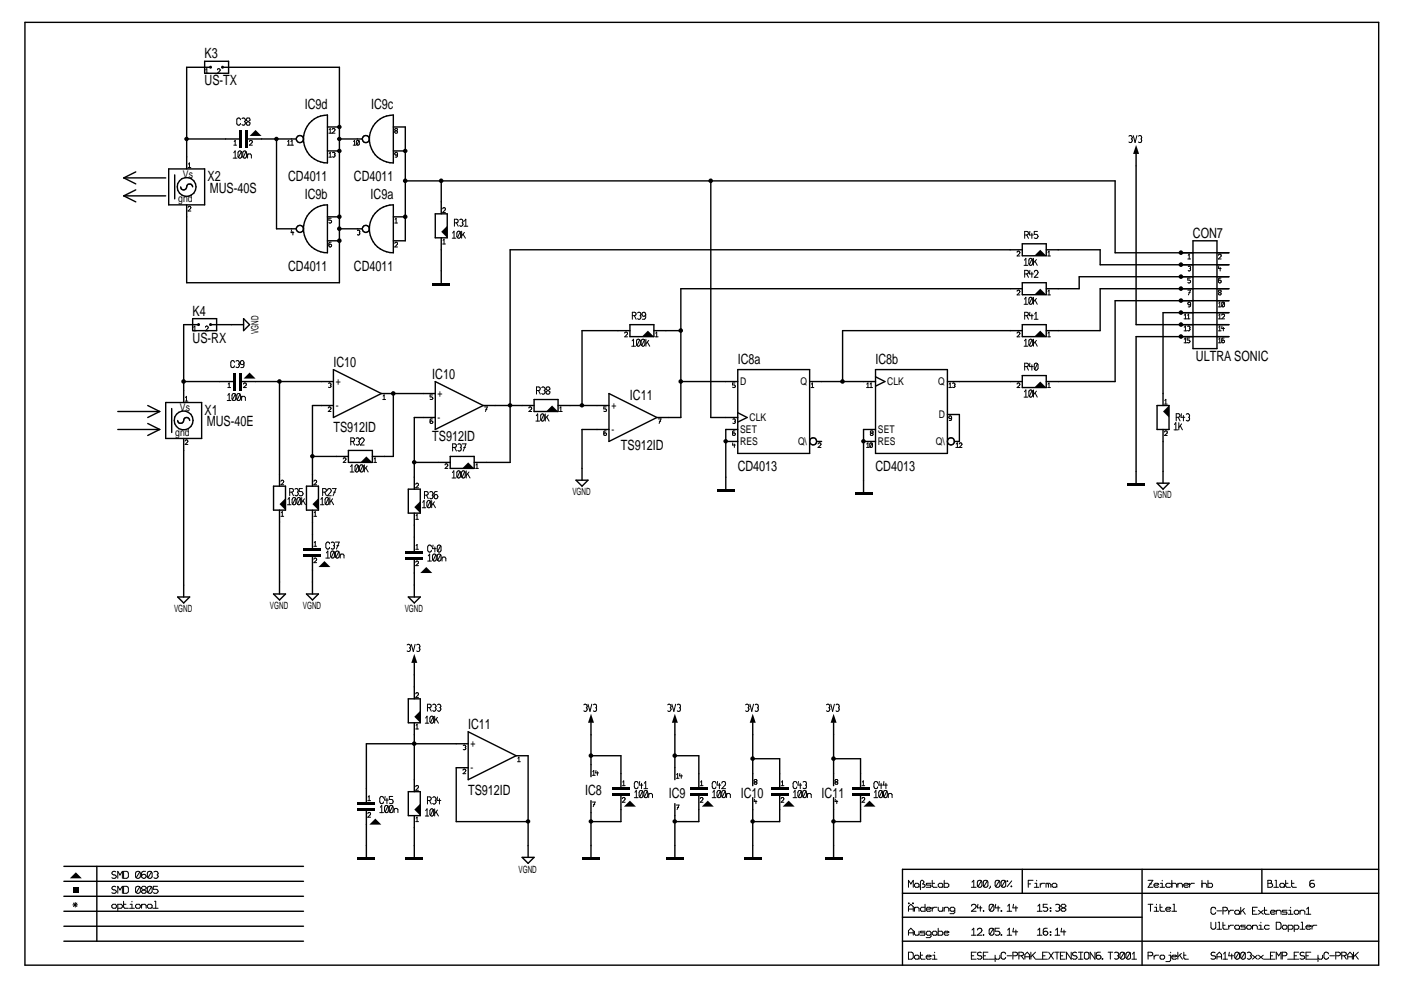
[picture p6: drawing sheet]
<svg xmlns="http://www.w3.org/2000/svg" width="297mm" height="210mm" viewBox="0 0 297 210" stroke-linecap="round" stroke-linejoin="round" font-family="sans-serif">
<defs><g id="words">
<g font-size="3">
<text x="43.4" y="12.4">K3</text>
<text x="43.4" y="18.1">US-TX</text>
<text x="64.6" y="23.1">IC9d</text>
<text x="78.7" y="23.1">IC9c</text>
<text x="44" y="38.4">X2</text>
<text x="44.5" y="40.9">MUS-40S</text>
<text x="61.1" y="38.4">CD4011</text>
<text x="75.1" y="38.4">CD4011</text>
<text x="64.6" y="42.2">IC9b</text>
<text x="78.6" y="42.2">IC9a</text>
<text x="252.9" y="50.4">CON7</text>
<text x="61.1" y="57.4">CD4011</text>
<text x="75.1" y="57.4">CD4011</text>
<text x="40.8" y="66.9">K4</text>
<text x="40.8" y="72.6">US-RX</text>
<text x="70.7" y="77.7">IC10</text>
<text x="156.4" y="77.1">IC8a</text>
<text x="185.6" y="77.1">IC8b</text>
<text x="253.6" y="76.5">ULTRA SONIC</text>
<text x="91.6" y="80.3">IC10</text>
<text x="43.4" y="87.9">X1</text>
<text x="133.6" y="84.7">IC11</text>
<text x="43.9" y="90.4">MUS-40E</text>
<text x="70.7" y="91.7">TS912ID</text>
<text x="91.6" y="93.6">TS912ID</text>
<text x="131.7" y="95.5">TS912ID</text>
<text x="156.4" y="99.9">CD4013</text>
<text x="185.6" y="99.9">CD4013</text>
<text x="99.3" y="154.5">IC11</text>
<text x="99.3" y="168.5">TS912ID</text>
<text x="124" y="168.5">IC8</text>
<text x="141.8" y="169.1">IC9</text>
<text x="157.1" y="169.1">IC10</text>
<text x="174.2" y="169.1">IC11</text>
</g>
<g font-size="2.2">
<text x="38.8" y="37.6">Vs</text>
<text x="37.8" y="42.9">gnd</text>
<text x="71.2" y="81.6">+</text>
<text x="156.9" y="81.6">D</text>
<text x="169.7" y="81.6">Q</text>
<text x="188.1" y="81.6">CLK</text>
<text x="198.9" y="81.6">Q</text>
<text x="38.1" y="87.1">Vs</text>
<text x="71.2" y="86.7">-</text>
<text x="92.8" y="89.2">-</text>
<text x="92.8" y="84.2">+</text>
<text x="129.6" y="86.7">+</text>
<text x="158.9" y="89.2">CLK</text>
<text x="199" y="88.6">D</text>
<text x="37.2" y="92.4">gnd</text>
<text x="129.6" y="91.8">-</text>
<text x="156.9" y="91.8">SET</text>
<text x="156.9" y="94.3">RES</text>
<text x="169.2" y="94.3">Q\</text>
<text x="186.1" y="91.8">SET</text>
<text x="186.1" y="94.3">RES</text>
<text x="198.4" y="94.3">Q\</text>
<text x="99.8" y="158.4">+</text>
<text x="99.8" y="163.5">-</text>
</g>
<g font-size="2.1">
<text x="54.8" y="70.9" transform="rotate(-90 54.8 70.9)">VGND</text>
<text x="121.4" y="105">VGND</text>
<text x="244.6" y="105.7">VGND</text>
<text x="36.9" y="129.8">VGND</text>
<text x="57.2" y="129.1">VGND</text>
<text x="64.2" y="129.1">VGND</text>
<text x="85.8" y="129.8">VGND</text>
<text x="109.9" y="185">VGND</text>
</g>
</g></defs>
<g fill="#000">
<path d="M52.9 28.8l1.3-1.2 1.3 1.2zM240.9 30.7l.6 1.9h-1.3zM93.6 49.1l1.2-1.2v2.5zM219.3 54.2l1.3-1.2 1.2 1.2zM136.1 71.4l1.3-1.3 1.2 1.3zM219.3 62.5l1.3-1.3 1.2 1.3zM219.3 71.4l1.3-1.3 1.2 1.3zM51.6 80.3l1.3-1.3 1.3 1.3zM76.4 98l1.3-1.2 1.2 1.2zM98 99.3l1.3-1.3 1.2 1.3zM115.8 87.2l1.2-1.2 1.3 1.2zM219.3 82.2l1.3-1.3 1.2 1.3z"/>
<path d="M246.6 87.2l1.3-1.2v2.5zM59.3 106.9l1.2-1.3v2.6zM66.2 106.9l1.3-1.3v2.6zM87.8 107.5l1.3-1.2v2.5zM67.5 120.2l1.3-1.2 1.3 1.2zM89.1 121.5l1.3-1.3 1.2 1.3zM87.8 138.6l.7 1.9h-1.3zM87.8 152l1.3-1.3v2.5zM125.3 151.3l.6 1.9h-1.2zM143.1 151.3l.6 1.9h-1.3zM159.6 151.3l.6 1.9h-1.2zM176.7 151.3l.7 1.9h-1.3z"/>
<path d="M78.3 174.8l1.3-1.2 1.3 1.2zM87.8 171.7l1.3-1.3v2.5zM132.3 171l1.3-1.2 1.2 1.2zM148.8 171l1.3-1.2 1.2 1.2zM165.9 171l1.3-1.2 1.3 1.2zM183.1 171l1.3-1.2 1.2 1.2zM14.8 186.2l1.3-1.2 1.3 1.2z"/>
<path d="M50.7 27.6h.6v3.8h-.6z" fill-rule="evenodd"/>
<path d="M51.9 27.6h.7v3.8h-.7z" fill-rule="evenodd"/>
<path d="M91.6 59.9h3.9v.7h-3.9z" fill-rule="evenodd"/>
<path d="M49.4 79h.6v3.8h-.6z" fill-rule="evenodd"/>
<path d="M50.7 79h.6v3.8h-.6z" fill-rule="evenodd"/>
<path d="M64.3 117.4h3.9v.6h-3.9z" fill-rule="evenodd"/>
<path d="M64.3 116.1h3.9v.7h-3.9z" fill-rule="evenodd"/>
<path d="M85.9 118h3.8v.7h-3.8z" fill-rule="evenodd"/>
<path d="M85.9 116.8h3.8v.6h-3.8z" fill-rule="evenodd"/>
<path d="M152 103.7h3.8v.7h-3.8z" fill-rule="evenodd"/>
<path d="M181.2 104.4h3.8v.6h-3.8z" fill-rule="evenodd"/>
<path d="M239 102.4h3.8v.7h-3.8z" fill-rule="evenodd"/>
<path d="M75.8 171.3h3.8v.7h-3.8z" fill-rule="evenodd"/>
<path d="M75.8 170.1h3.8v.6h-3.8z" fill-rule="evenodd"/>
<path d="M129.7 168.1h3.9v.7h-3.9z" fill-rule="evenodd"/>
<path d="M129.7 166.9h3.9v.6h-3.9z" fill-rule="evenodd"/>
<path d="M146.3 168.1h3.8v.7h-3.8z" fill-rule="evenodd"/>
<path d="M146.3 166.9h3.8v.6h-3.8z" fill-rule="evenodd"/>
<path d="M163.4 168.1h3.8v.7h-3.8z" fill-rule="evenodd"/>
<path d="M163.4 166.9h3.8v.6h-3.8z" fill-rule="evenodd"/>
<path d="M180.5 168.1h3.9v.7h-3.9z" fill-rule="evenodd"/>
<path d="M180.5 166.9h3.9v.6h-3.9z" fill-rule="evenodd"/>
<path d="M15.4 188.1h1.3v1.3h-1.3z" fill-rule="evenodd"/>
<path d="M75.8 181.8h3.8v.6h-3.8z" fill-rule="evenodd"/>
<path d="M85.9 181.8h3.8v.6h-3.8z" fill-rule="evenodd"/>
<path d="M123.4 181.8h3.8v.6h-3.8z" fill-rule="evenodd"/>
<path d="M141.2 181.8h3.8v.6h-3.8z" fill-rule="evenodd"/>
<path d="M157.7 181.8h3.8v.6h-3.8z" fill-rule="evenodd"/>
<path d="M174.8 181.8h3.8v.6h-3.8z" fill-rule="evenodd"/>
<circle cx="44.6" cy="14.3" r=".32"/>
<circle cx="47.2" cy="14.3" r=".32"/>
<circle cx="39.6" cy="29.5" r=".48"/>
<circle cx="58.6" cy="29.5" r=".48"/>
<circle cx="72" cy="26.9" r=".48"/>
<circle cx="72" cy="32" r=".48"/>
<circle cx="72" cy="29.5" r=".48"/>
<circle cx="85.9" cy="38.3" r=".49"/>
<circle cx="85.9" cy="32" r=".48"/>
<circle cx="93.5" cy="38.3" r=".49"/>
<circle cx="150.7" cy="38.3" r=".49"/>
<circle cx="71.9" cy="46" r=".49"/>
<circle cx="71.9" cy="48.5" r=".49"/>
<circle cx="71.9" cy="51" r=".49"/>
<circle cx="85.9" cy="46" r=".49"/>
<circle cx="250.4" cy="56.1" r=".49"/>
<circle cx="250.4" cy="53.6" r=".49"/>
<circle cx="250.4" cy="58.7" r=".49"/>
<circle cx="42.1" cy="68.8" r=".32"/>
<circle cx="44.6" cy="68.8" r=".32"/>
<circle cx="144.3" cy="70.1" r=".49"/>
<circle cx="250.4" cy="66.3" r=".49"/>
<circle cx="250.4" cy="61.2" r=".49"/>
<circle cx="250.4" cy="63.7" r=".49"/>
<circle cx="250.4" cy="71.4" r=".49"/>
<circle cx="250.4" cy="68.8" r=".49"/>
<circle cx="38.9" cy="80.9" r=".49"/>
<circle cx="59.2" cy="80.9" r=".49"/>
<circle cx="66.2" cy="96.7" r=".48"/>
<circle cx="83.4" cy="83.4" r=".49"/>
<circle cx="87.8" cy="98" r=".48"/>
<circle cx="108.1" cy="85.9" r=".48"/>
<circle cx="123.4" cy="85.9" r=".48"/>
<circle cx="144.3" cy="80.9" r=".49"/>
<circle cx="153.9" cy="93.6" r=".48"/>
<circle cx="178.6" cy="80.9" r=".49"/>
<circle cx="183.1" cy="93.6" r=".48"/>
<circle cx="87.8" cy="157.7" r=".49"/>
<circle cx="112" cy="174.2" r=".48"/>
<circle cx="125.3" cy="160.2" r=".49"/>
<circle cx="125.3" cy="174.2" r=".48"/>
<circle cx="143.1" cy="160.2" r=".49"/>
<circle cx="143.1" cy="174.2" r=".48"/>
<circle cx="159.6" cy="160.8" r=".49"/>
<circle cx="159.6" cy="174.2" r=".48"/>
<circle cx="176.7" cy="160.8" r=".49"/>
<circle cx="176.7" cy="174.2" r=".48"/>
</g>
<g fill="none" stroke="#000" stroke-width=".21">
<path d="M43.6 15.5h.6M43.6 14.8l.3-.2v.9M46.1 14.8v-.2a.32 .32 0 0 1 .4 0 .32 .32 0 0 1 .2 .3l-.6 .6h.6M39.9 35.5h.6M40 34.8l.2-.3v1M49.4 33.5h.8M49.6 30.8h.6M49.6 32.4l.3-.4v1.5M49.7 30l.2-.2v1M51 25.4l-.3-.4-.4 .1-.1 .3 .1 1 .4 .1 .3-.3M51.2 32.1v1.3l-.2 .1-.5-.1M51.2 32.1l-.2-.1-.5 .1v1.3"/>
<path d="M51.2 32.1l-.7 1.3M51.3 25.1l.2-.1 .4 .1 .1 .3-.1 .4M51.8 25.8h.1M51.9 25.8l.1 .2-.1 .4-.2 .1-.4-.1M52.2 32.1l.1 1-.3 .4-.4-.1M52.2 32.1l-.2-.1-.4 .1v1.3M52.2 32.1l-.6 1.3M52.4 25l-.2 .5 .8 .5-.2 .5h-.4l-.2-.2v-.3l.8-.5-.2-.5zM52.5 32.6v.9M52.5 32.9l.2-.3h.4l.2 .3v.6M52.9 30a.32 .32 0 0 1 .3-.2 .32 .32 0 0 1 .3 .3l-.6 .7h.6M60.9 30.8h.6"/>
<path d="M61 30l.2-.2v1M61.6 30.8h.6M61.7 30l.2-.2v1M69.7 33.3h.6M69.7 28.2h.6M69.8 27.5l.2-.2v.9M69.8 32.6l.2-.3v1M70.4 27.5l.1-.2h.4v.4l-.5 .5h.6M70.5 32.4a.32 .32 0 0 1 .3-.1 .32 .32 0 0 1 .2 .3l-.1 .2M70.9 32.8h.1M70.9 32.8l.1 .3a.33 .33 0 0 1-.5 .1M74.9 30.8h.6"/>
<path d="M75 30l.2-.2v1M76.1 29.8l.1 .7a.33 .33 0 0 1-.6 .2M76.1 29.8a.33 .33 0 0 0-.5 .2v.7M76.1 29.8l-.5 .9M83.7 27.4v.2l.6 .3-.1 .3h-.3l-.2-.3 .6-.3v-.2l-.1-.1zM84.3 32.6l-.4 .3-.2-.3 .1-.2 .3-.1 .2 .3-.1 .6-.4 .1M239.3 28.9l.3-.2 .3 .2 .2 .2-.2 .4M239.9 29.5h.1M239.9 29.5l.2 .2-.2 .4-.1 .1-.5-.1M240.3 28.7l.4 1.5 .3-1.5M241.4 28.9l.4-.2a.48 .48 0 0 1 .2 .8M241.9 29.5h.1"/>
<path d="M242 29.5a.48 .48 0 0 1 0 .5 .48 .48 0 0 1-.4 .2l-.2-.1M39.9 44l.2-.3 .3 .1v.4l-.5 .5h.6M61.8 48.8l-.1 .5h.6M62.1 49.1v.7M70.2 46.3h-.5v.4h.4l.2 .2-.2 .4-.4-.1M70.2 51.4h-.3l-.2 .2 .1 .7h.4l.1-.3-.2-.2-.4 .2M75.8 48.9h.4v.4M76.2 49.3h.1M76.2 49.3v.4h-.4M83.7 51.6l.2-.2h.3v.5l-.5 .5h.6M83.7 47.3h.6M83.8 46.5l.2-.2v1"/>
<path d="M93.8 44.3l.3-.3 .3 .1v.4l-.6 .5h.6M93.8 51.7h.6M93.9 51l.2-.3v1M95.9 50.5h.7M96 49.4l.3-.4v1.5M96.3 47.2l.8-.1v-.5l-.8-.1v1.5M96.8 47.2l.4 .8M97.4 46.6l.3-.1 .3 .1 .2 .3-.2 .3M97.6 49.1l-.4-.1-.3 .4 .1 1M97.6 49.1v1.3l-.2 .1-.4-.1M97.6 49.1l-.6 1.3M97.9 49v1.5"/>
<path d="M98 47.2h.1M98 47.2l.2 .3a.42 .42 0 0 1-.3 .4 .42 .42 0 0 1-.5-.1M98.2 49.7l.5 .8M98.4 48h.8M98.5 46.9l.3-.4v1.5M98.5 49.3l-.6 .7M215.6 53.5l.3-.2h.3v.5l-.6 .5h.6M217.1 56.3h.8M217.2 55.2l.3-.4v1.5M217.3 49.8l.7-.1v-.5l-.7-.1v1.4M217.3 58.1l.7-.1v-.6l-.7-.1v1.5M217.7 49.8l.4 .7"/>
<path d="M217.7 58.1l.4 .7M218.4 49.1l-.1 .7h.8M218.4 57.3l-.1 .8h.8M218.8 49.4v1.1M218.8 57.7v1.1M218.8 54.9l.1 1-.3 .4-.4-.2M218.8 54.9l-.2-.1-.4 .1v1.2M218.8 54.9l-.6 1.2M219.1 54.8v1.5M219.3 57.7l.3-.4 .4 .1 .1 .4-.8 1h.8M219.5 55.4l.4 .9M219.7 55l-.6 .8"/>
<path d="M220 49.1h-.7v.6h.5l.3 .5-.3 .3-.5-.1M222.1 54.3h.6M222.2 53.5l.2-.2v1M251.8 54.9h.6M251.9 56.5h.4v.4M251.9 54.1l.2-.2v1M252.3 56.9h.1M252.3 59h-.5v.4h.4l.2 .2-.2 .4-.4-.1M252.3 56.9v.5h-.4M258.3 54.1l.2-.2 .4 .1v.4l-.6 .5h.6M258.4 56.4l-.1 .5h.6M258.7 56.7v.7"/>
<path d="M258.9 59h-.4l-.2 .2 .1 .7h.5v-.4l-.2-.1-.4 .2M41 70.1h.6M41.1 69.4l.2-.3v1M43.6 69.4v-.2a.32 .32 0 0 1 .4 0 .32 .32 0 0 1 .2 .3l-.6 .6h.6M49.7 76.8l-.3-.3-.4 .1-.1 .2 .1 1 .4 .1 .3-.3M50 76.6l.2-.1 .4 .1 .2 .2-.2 .4M50.5 77.2h.1M50.6 77.2l.2 .2-.2 .4-.1 .1-.5-.1M51.7 77l-.1 .2-.3 .1a.47 .47 0 0 1-.2-.7l.3-.1 .3 .3-.1 1-.5 .1M132.5 70.7l.2-.3 .3 .1v.4l-.5 .5h.6M133.9 73.4h.8M134 72.3l.3-.4v1.5"/>
<path d="M134.1 66.9l.7-.1v-.5l-.7-.1v1.5M134.5 66.9l.4 .8M135.2 66.3l.4-.1a.48 .48 0 0 1 .2 .7M135.6 72.1l.2 .9-.4 .4-.4-.1M135.6 72.1l-.2-.2-.4 .2v1.2M135.6 72.1l-.6 1.2M135.7 66.9h.1M135.8 66.9a.48 .48 0 0 1 0 .5 .48 .48 0 0 1-.4 .3l-.2-.1M136.6 72.1v1.2l-.2 .1-.3-.1M136.6 72.1l-.3-.2-.4 .4 .2 1M136.6 72.1l-.5 1.2M136.9 66.7l-.3 .4h-.2a.45 .45 0 0 1-.3-.5 .45 .45 0 0 1 .3-.4h.2l.3 .4v.7l-.3 .4h-.4"/>
<path d="M136.9 71.9v1.5M137.2 72.5l.5 .9M137.5 72.2l-.6 .7M138.9 71.4h.6M139 70.7l.2-.3v1M215.6 61.8l.3-.3 .3 .1v.4l-.6 .5h.6M215.6 70.7l.3-.3 .3 .1v.4l-.6 .5h.6M217.1 64.5h.8M217.1 73.4h.8M217.2 63.4l.3-.4v1.5M217.2 72.3l.3-.4v1.5M217.3 66.9l.7-.1v-.5l-.7-.1v1.5"/>
<path d="M217.3 77.7l.7-.1v-.5l-.7-.1v1.5M217.7 66.9l.4 .8M217.7 77.7l.4 .8M218.4 66.2l-.1 .7h.8M218.4 77l-.1 .7h.8M218.8 66.6v1.1M218.8 77.3v1.2M218.8 63.2l-.2-.2-.4 .2v1.2M218.8 72.1l-.2-.2-.4 .2v1.2M218.8 63.2l.1 .9-.3 .4-.4-.1M218.8 72.1l.1 .9-.3 .4-.4-.1M218.8 63.2l-.6 1.2"/>
<path d="M218.8 72.1l-.6 1.2M219.1 63v1.5M219.1 71.9v1.5M219.3 67.7h.8M219.4 66.6l.3-.4v1.5M219.5 63.6l.4 .9M219.5 72.5l.4 .9M219.7 63.3l-.6 .7M219.7 72.2l-.6 .7M220 77.1l.1 1-.3 .4-.4-.1M220 77.1l-.2-.1-.4 .1v1.3M220 77.1l-.6 1.3"/>
<path d="M222.1 62.5h.6M222.1 71.4h.6M222.2 61.8l.2-.3v1M222.2 70.7l.2-.3v1M251 70.1h.6M251 67.6h.6M251 72.7h.6M251.1 66.8l.2-.2v1M251.1 69.4l.2-.3v1M251.1 71.9l.2-.2v1M251.7 67.6h.6M251.8 69.2h.4v.4"/>
<path d="M251.8 66.8l.2-.2v1M251.8 61.5h.6l-.4 1M252 62h.3M252.2 69.6h.1M252.2 69.6v.5h-.4M252.2 71.7h-.5v.4h.4l.2 .2-.2 .4-.4-.1M252.4 64.4l-.4 .2-.2-.2 .1-.3h.3l.2 .2-.1 .7-.4 .1M258.3 70.1h.6M258.3 65.1h.6M258.3 67.6h.6M258.3 72.7h.6M258.4 64.3l.2-.2v1"/>
<path d="M258.4 66.8l.2-.2v1M258.4 69.4l.2-.3v1M258.4 71.9l.2-.2v1M258.5 61.5l-.2 .3 .6 .4-.1 .3-.5-.1v-.2l.6-.4-.1-.3zM259 66.8l.1-.1a.32 .32 0 0 1 .3-.1 .32 .32 0 0 1 .2 .3l-.6 .7h.6M259.1 69.1l-.1 .5h.6M259.4 69.4v.7M259.5 64.1l.1 .7a.33 .33 0 0 1-.5 .2M259.5 64.1h-.4v.9M259.5 71.7l-.4 .1v.8a.32 .32 0 0 0 .3 .1 .32 .32 0 0 0 .2-.4 .33 .33 0 0 0-.5-.1l-.1 .1M259.5 64.1l-.4 .9M39.2 93.5l.3-.2h.2l.1 .3-.6 .6h.6"/>
<path d="M39.2 85h.6M39.3 84.3l.2-.3v1M48.2 84.9h.8M48.3 82.2h.6M48.3 83.8l.3-.4v1.5M48.4 81.4l.2-.2v1M49.9 83.6v1.2l-.2 .1-.4-.1M49.9 83.6l-.2-.2-.4 .2v1.2M49.9 83.6l-.6 1.2M50.9 83.6l.1 .9-.3 .4-.4-.1M50.9 83.6l-.2-.2-.4 .2v1.2M50.9 83.6l-.6 1.2"/>
<path d="M51.2 84v.9M51.2 84.3l.2-.3h.4l.2 .3v.6M51.6 81.4a.32 .32 0 0 1 .4-.2 .32 .32 0 0 1 .2 .3l-.6 .7h.6M69.6 86.5v-.1a.32 .32 0 0 1 .4-.1 .32 .32 0 0 1 .2 .3l-.6 .6h.6M69.6 81.3a.32 .32 0 0 1 .4-.1 .32 .32 0 0 1 .2 .3l-.1 .2M70 81.7h.1M70.1 81.7v.4h-.5M72.8 97.3v-.1a.32 .32 0 0 1 .4-.1 .32 .32 0 0 1 .2 .3l-.6 .6h.6M74.3 98.9l.3-.3v1.5M74.4 93.6l.7-.1v-.5l-.7-.2v1.6M74.8 93.6l.4 .8M75.5 93l.4-.2a.51 .51 0 0 1 .2 .8"/>
<path d="M75.9 98.7v1.2l-.2 .2-.4-.2M75.9 98.7l-.2-.1-.4 .1v1.2M75.9 98.7l-.6 1.2M76 93.6h.1M76.1 93.6a.48 .48 0 0 1 0 .5 .48 .48 0 0 1-.4 .3l-.2-.2M76.4 93.2l.3-.4 .4 .2 .1 .3-.8 1.1h.8M77 98.7v1.2l-.3 .2-.3-.2M77 98.7l-.5-.1-.3 .3 .2 1M77 98.7l-.6 1.2M77.3 98.6v1.5M77.6 99.2l.5 .9M77.8 98.8l-.5 .8"/>
<path d="M79.2 98h.6M79.3 97.3l.2-.2v.9M81.1 84.7h.6M81.2 84l.2-.3v1M91.7 88.8l-.5 .1v.8a.32 .32 0 0 0 .4 .1 .32 .32 0 0 0 .2-.3l-.3-.3-.3 .3M91.7 83.7h-.5v.5h.5l.1 .3-.3 .2-.3-.1M94.4 98.6v-.2a.32 .32 0 0 1 .3 0 .32 .32 0 0 1 .3 .2l-.6 .7h.6M96 94.9l.7-.2v-.5l-.7-.1v1.5M96.4 94.9l.4 .7M97.1 94.2l.4-.1a.51 .51 0 0 1 .2 .8M97.5 99.9v1.3l-.2 .1-.4-.1M97.5 99.9l-.2-.1-.4 .1v1.3"/>
<path d="M97.5 99.9l-.6 1.3M97.6 94.9h.1M97.7 94.9a.48 .48 0 0 1 0 .5 .48 .48 0 0 1-.4 .2l-.2-.1M98 94.1h.8l-.6 1.5M98.3 94.9h.4M98.5 99.9v1.3l-.2 .1-.3-.1M98.5 99.9l-.4-.1-.3 .4 .2 1M98.5 99.9l-.5 1.3M98.8 99.8v1.5M100.8 99.3h.6M100.9 98.6l.2-.3v1M102.7 86.3h.6l-.4 .9"/>
<path d="M103 86.8h.2M112.1 86.5l.1-.1a.32 .32 0 0 1 .3-.1 .32 .32 0 0 1 .2 .3l-.6 .6h.6M113.6 89.3h.8M113.7 88.1l.3-.3v1.5M113.7 82.8l.8-.1v-.5l-.8-.2v1.6M114.2 82.8l.4 .8M114.8 82.2l.5-.2a.51 .51 0 0 1 .2 .8M115.3 87.9v1.3l-.2 .1-.4-.1M115.3 87.9l-.2-.1-.4 .1v1.3M115.3 87.9l-.6 1.3M115.4 82.8h.1M115.5 82.8a.48 .48 0 0 1 0 .5 .48 .48 0 0 1-.4 .3l-.3-.2"/>
<path d="M115.6 87.8v1.5M115.9 88.4l.5 .9M116 82l-.2 .5 .8 .6-.2 .5h-.4l-.2-.3v-.2l.8-.6-.2-.5zM116.2 88l-.6 .8M118.6 87.2h.6M118.7 86.5l.2-.2v.9M128.5 91.4h-.4v.8l.3 .1 .2-.3a.31 .31 0 0 0-.3-.2 .31 .31 0 0 0-.3 .2M128.5 86.3h-.5v.4h.4l.2 .3-.2 .2h-.4M139.6 88.8h.6l-.5 1M139.8 89.3h.3M155.4 93.9l-.1 .5h.6M155.4 88.9h.4v.4"/>
<path d="M155.7 94.1v.8M155.7 89.3h.1M155.8 91.4h-.4v.8l.3 .1 .2-.3a.31 .31 0 0 0-.3-.2 .31 .31 0 0 0-.3 .2M155.8 81.2h-.5v.4h.4l.2 .4-.2 .2-.4-.1M155.8 89.3v.4h-.4M172 82.2h.5M172 81.4l.3-.2v1M173.4 94.1a.32 .32 0 0 1 .4-.2 .32 .32 0 0 1 .3 .3l-.7 .7h.7M183.7 82.2h.6M183.7 94.9h.6M183.8 81.4l.2-.2v1M183.8 94.1l.2-.2v1"/>
<path d="M184.4 82.2h.6M184.5 81.4l.2-.2v1M184.7 91.4l-.2 .3 .6 .3-.1 .3h-.3l-.2-.3 .6-.3v-.2zM184.9 94v.8h-.4M184.9 94h-.4v.8M184.9 94l-.4 .8M201.2 82.2h.6M201.2 81.4l.3-.2v1M201.8 88.5l-.4 .3-.2-.3v-.2l.3-.1 .3 .2-.1 .7-.5 .1M201.9 81.3a.32 .32 0 0 1 .4-.1 .32 .32 0 0 1 .2 .3l-.1 .2M202.3 81.7h.1M202.4 81.7v.4h-.5"/>
<path d="M202.6 94.9h.7M202.7 94.1l.3-.2v1M203.4 94.1l.2-.2 .3 .1 .1 .2-.6 .7h.6M215.6 81.4l.3-.2 .3 .1v.4l-.6 .5h.6M217.1 84.2h.8M217.2 83.1l.3-.4v1.5M218.8 82.8l-.2-.1-.4 .1v1.3M218.8 82.8l.1 1-.3 .4-.4-.1M218.8 82.8l-.6 1.3M219.1 82.7v1.5M219.5 83.3l.4 .9M219.7 82.9l-.6 .8"/>
<path d="M222.1 82.2h.6M222.2 81.4l.2-.2v1M246.9 91.6l.2-.2h.3v.5l-.5 .4h.6M246.9 85.7h.6M247 84.9l.2-.2v1M248.9 91.1h.8M249 90l.3-.4v1.5M249.4 88.5l.7-.2v-.5l-.7-.1v1.5M249.8 88.5l.4 .7M249.9 89.6v1.5M250.2 90.3l.5 .8M250.5 87.7l-.1 .8h.8"/>
<path d="M250.5 89.9l-.6 .7M250.9 88.1v1.1M251.5 87.8l.2-.1 .4 .1 .1 .3-.1 .4M252 88.5h.1M252.1 88.5l.1 .2-.1 .4-.2 .1-.4-.1M59.6 102.1l.2-.3 .3 .1v.4l-.5 .5h.6M59.6 109.5h.6M59.6 108.7l.3-.2v1M61 107h.7M61 105.9l.3-.4v1.5M61.4 104.4l.7-.2v-.5l-.7-.1v1.5M61.8 104.4l.4 .7"/>
<path d="M62.5 103.7l.2-.1 .4 .1 .1 .3-.1 .4M62.6 105.6v1.3l-.2 .1-.3-.1M62.6 105.6l-.4-.1-.3 .4 .2 1M62.6 105.6l-.5 1.3M63 104.4h.1M63.1 104.4l.1 .2-.1 .4-.2 .1-.4-.1M63.7 105.6v1.3l-.2 .1-.4-.1M63.7 105.6l-.5-.1-.3 .4 .2 1M63.7 105.6l-.6 1.3M64 105.5v1.5M64.1 103.6h-.6v.6h.5l.3 .5-.3 .4-.5-.1M64.3 106.1l.5 .9"/>
<path d="M64.6 105.7l-.6 .8M66.5 102.1l.3-.3 .3 .1v.4l-.6 .5h.6M66.5 109.5h.6M66.5 118.6l.3-.3 .3 .1v.4l-.6 .5h.6M66.5 115.8h.6M66.6 108.7l.2-.2v1M66.6 115.1l.2-.3v1M67.9 107h.8M68 105.9l.3-.4v1.5M68.4 104.4l.7-.2v-.5l-.7-.1v1.5M68.8 104.4l.4 .7M69.1 118.3h.8"/>
<path d="M69.2 117.2l.3-.4v1.5M69.4 104l.3-.4 .4 .1 .1 .4-.8 1h.8M69.6 105.6v1.3l-.2 .1-.4-.1M69.6 105.6l-.4-.1-.3 .4 .1 1M69.6 105.6l-.6 1.3M69.9 115.3l-.3-.4-.4 .2-.1 .2 .1 1 .4 .1 .3-.4M69.9 105.5v1.5M70.2 106.1l.5 .9M70.2 115.1l.4-.2a.51 .51 0 0 1 .2 .8M70.4 103.6h.8l-.6 1.5M70.5 105.7l-.6 .8M70.7 115.7h.1"/>
<path d="M70.7 104.4h.4M70.8 117v1.2l-.2 .1-.4-.1M70.8 117l-.4-.2-.3 .4 .1 1M70.8 115.7a.45 .45 0 0 1 0 .5 .45 .45 0 0 1-.4 .2l-.2-.1M70.8 117l-.6 1.2M71.1 114.9h.8l-.6 1.5M71.4 115.7h.4M71.8 117l-.2-.2-.4 .2v1.2M71.8 117v1.2l-.2 .1-.4-.1M71.8 117l-.6 1.2M72.1 117.7l.2-.2h.4l.2 .2v.6M72.1 117.5v.8"/>
<path d="M74.2 100.1h.9M88.1 102.7l.2-.3 .3 .1v.5l-.5 .4h.6M88.1 119.2l.2-.2h.3v.5l-.5 .4h.6M88.1 110.1h.6M88.1 116.5h.6M88.2 109.3l.2-.2v1M88.2 115.7l.2-.3v1.1M89.5 107.7h.8M89.6 106.5l.3-.4v1.6M90 105l.7-.1v-.5l-.7-.2v1.5M90.4 105l.4 .7M90.7 119h.8"/>
<path d="M90.8 117.9l.3-.4v1.5M91.1 104.4l.2-.2 .4 .2 .1 .2-.1 .4M91.2 106.3v1.2l-.2 .2-.4-.2M91.2 106.3l-.4-.2-.3 .4 .1 1M91.2 106.3l-.6 1.2M91.5 116l-.3-.4-.4 .1-.1 .3 .1 .9 .4 .2 .3-.4M91.5 106.1v1.6M91.6 105h.1M91.7 105l.1 .2-.1 .4-.2 .1-.4-.1M91.8 106.8l.5 .9M91.8 115.6l-.1 .7h.8M92.1 106.4l-.6 .7"/>
<path d="M92.2 116v1.1M92.4 117.6v1.2l-.2 .2-.4-.2M92.4 117.6l-.4-.1-.3 .4 .1 .9M92.4 117.6l-.6 1.2M92.7 104.2h-.4l-.3 .4 .1 1 .2 .1 .4-.1 .1-.4-.3-.3-.4 .1-.1 .2M93.4 117.6v1.2l-.2 .2-.4-.2M93.4 117.6l-.2-.1-.4 .1v1.2M93.4 115.7l-.2-.1-.4 .1v1.2M93.4 115.7v1.2l-.2 .2-.4-.2M93.4 117.6l-.6 1.2M93.4 115.7l-.6 1.2M93.7 118.1v.9"/>
<path d="M93.7 118.4l.2-.3h.4l.2 .3v.6M95.8 101.3h.8M95.9 100.2l.3-.4v1.5M99.1 100.5l.5 .8M99.4 100.1l-.6 .7M86.3 136.7l.2-.1 .4 .1 .1 .3-.1 .4M86.8 137.4h.1M86.9 137.4l.1 .2-.1 .4-.2 .1-.4-.1M87.2 136.6l.4 1.5 .4-1.5M88.3 136.7l.4-.1a.51 .51 0 0 1 .2 .8M88.8 137.4h.1M88.9 137.4a.48 .48 0 0 1 .1 .5 .48 .48 0 0 1-.5 .2l-.2-.1"/>
<path d="M88.1 147.1l.2-.2h.3v.5l-.5 .5h.6M88.1 154.6h.6M88.2 153.8l.2-.3v1.1M90.2 153.3h.7M90.3 152.2l.2-.4v1.5M90.6 150l.8-.1v-.5l-.8-.1v1.5M91.1 150l.3 .8M91.7 149.4l.2-.1 .4 .1 .2 .3-.2 .3M91.9 152l-.5-.2-.3 .4 .2 1M91.9 152v1.2l-.3 .1-.3-.1M91.9 152l-.6 1.2M92.2 151.8v1.5"/>
<path d="M92.2 150h.1M92.3 150l.2 .3-.2 .4-.1 .1-.5-.1M92.5 152.4l.5 .9M92.7 149.4l.3-.1 .3 .1 .2 .3-.2 .3M92.7 152.1l-.5 .7M93.3 150h.1M93.3 150l.2 .3-.2 .4-.1 .1-.5-.1M98.2 158.1a.32 .32 0 0 1 .4-.1 .32 .32 0 0 1 .2 .3l-.1 .2M98.6 158.5h.1M98.7 158.5v.4h-.5M123.8 149.4l.2-.1 .4 .1 .1 .3-.1 .4M124.3 150.1h.1"/>
<path d="M124.4 150.1l.1 .2-.1 .4-.2 .1-.4-.1M124.7 149.3l.4 1.5 .4-1.5M125.8 149.4l.4-.1a.51 .51 0 0 1 .2 .8M126.3 150.1h.1M126.4 150.1a.48 .48 0 0 1 0 .5 .48 .48 0 0 1-.4 .2l-.2-.1M141.6 149.4l.2-.1 .4 .1 .1 .3-.1 .4M142.1 150.1h.1M142.2 150.1l.1 .2-.1 .4-.3 .1-.3-.1M142.4 149.3l.5 1.5 .4-1.5M143.6 149.4l.4-.1a.51 .51 0 0 1 .2 .8M144.1 150.1h.1M144.2 150.1a.48 .48 0 0 1 0 .5 .48 .48 0 0 1-.4 .2l-.2-.1"/>
<path d="M158.1 149.4l.2-.1 .4 .1 .1 .3-.1 .4M158.6 150.1h.1M158.7 150.1l.1 .2-.1 .4-.2 .1-.4-.1M159 149.3l.4 1.5 .4-1.5M160.1 149.4l.4-.1a.51 .51 0 0 1 .2 .8M160.6 150.1h.1M160.7 150.1a.48 .48 0 0 1 0 .5 .48 .48 0 0 1-.4 .2l-.2-.1M175.2 149.4l.2-.1 .4 .1 .1 .3-.1 .4M175.7 150.1h.1M175.8 150.1l.1 .2-.1 .4-.2 .1-.4-.1M176.1 149.3l.4 1.5 .4-1.5M177.2 149.4l.4-.1a.51 .51 0 0 1 .2 .8"/>
<path d="M177.8 150.1h.1M177.8 150.1a.48 .48 0 0 1 .1 .5 .48 .48 0 0 1-.5 .2l-.2-.1M78 172.5l.2-.2h.3v.5l-.5 .5h.6M78 169.8h.6M78.1 169l.2-.3v1.1M80.5 172.3h.8M80.6 171.2l.3-.4v1.5M81.3 169.2l-.3-.3h-.2l-.3 .3 .1 1.1 .4 .1 .3-.4M81.7 168.9l-.2 .7h.8M82 169.2v1.2M82.3 170.9v1.3l-.3 .1-.3-.1M82.3 170.9l-.5-.1-.3 .4 .2 1"/>
<path d="M82.3 170.9l-.6 1.3M83.3 170.9v1.3l-.2 .1-.5-.1M83.3 170.9l-.2-.1-.5 .1v1.3M83.3 168.9h-.8v.6h.6a.48 .48 0 0 1 .3 .4 .48 .48 0 0 1-.3 .5l-.6-.1M83.3 170.9l-.7 1.3M83.6 171.4v.9M83.6 171.7l.2-.3h.4l.2 .3v.6M88.1 166.8l.2-.3 .3 .1v.4l-.5 .6h.6M88.1 174.2h.6M88.2 173.5l.2-.3v1M90.2 173h.7M90.3 171.9l.2-.4v1.5"/>
<path d="M90.6 169.7l.8-.1v-.5l-.8-.1v1.5M91.1 169.7l.3 .8M91.7 169.1l.2-.1 .4 .1 .2 .2-.2 .4M91.9 171.6l-.5-.1-.3 .4 .2 1M91.9 171.6v1.3l-.3 .1-.3-.1M91.9 171.6l-.6 1.3M92.2 171.5v1.5M92.2 169.7h.1M92.3 169.7l.2 .3-.2 .3-.1 .2-.5-.2M92.5 172.1l.5 .9M92.7 171.7l-.5 .8M92.7 169v.7h.8"/>
<path d="M93.2 169.3v1.2M98.2 163.3v-.1a.32 .32 0 0 1 .4-.1 .32 .32 0 0 1 .2 .3l-.6 .6h.6M109.7 161.5h.6M109.8 160.8l.2-.3v1M125.6 164.4h.6M125.6 170.1h.6l-.4 .9M125.7 163.6l.2-.2v1M125.8 170.6h.3M126.4 163.4l-.1 .5h.6M126.7 163.6v.8M131.9 169.3l.3-.2 .3 .1v.4l-.6 .5h.6M131.9 166.6h.6"/>
<path d="M132 165.8l.2-.2v1M134.5 169.1h.8M134.6 168l.3-.4v1.5M135.3 166.1l-.3-.4h-.2l-.3 .4 .1 1 .4 .1 .3-.4M135.6 165.7l-.1 .8h.8M136 166.1v1.1M136.2 167.7l-.4-.1-.3 .4 .1 1M136.2 167.7v1.3l-.2 .1-.4-.1M136.2 167.7l-.6 1.3M136.5 167.2h.8M136.6 166.1l.3-.4v1.5M137.2 167.7v1.3l-.2 .1-.4-.1"/>
<path d="M137.2 167.7l-.2-.1-.4 .1v1.3M137.2 167.7l-.6 1.3M137.5 168.5l.2-.3h.4l.2 .3v.6M137.5 168.2v.9M143.4 165h.6M143.4 170.7h.6l-.5 1M143.5 164.3l.2-.3v1M143.6 171.2h.3M144.1 164v.5h.6M144.4 164.3v.7M148.5 169.3l.2-.2 .3 .1v.4l-.5 .5h.6M148.5 166.6h.6"/>
<path d="M148.5 165.8l.3-.2v1M151 169.1h.8M151.1 168l.3-.4v1.5M151.8 166.1l-.3-.4-.4 .1-.1 .3 .1 1 .4 .1 .3-.4M152.1 165.7l-.1 .8h.8M152.5 166.1v1.1M152.7 167.7v1.3l-.2 .1-.4-.1M152.7 167.7l-.4-.1-.3 .4 .1 1M152.7 167.7l-.6 1.3M153 166.1l.1-.3 .4-.1a.51 .51 0 0 1 .3 .8l-.8 .7h.8M153.8 167.7v1.3l-.3 .1-.4-.1M153.8 167.7l-.3-.1-.4 .1v1.3"/>
<path d="M153.8 167.7l-.7 1.3M154 168.5l.3-.3h.3l.3 .3v.6M154 168.2v.9M159.9 165.4l.2-.1h.3l.1 .1v.2l-.6 .3 .2 .4h.3l.1-.4-.6-.3zM160 169.4l-.1 .5h.6M160.3 169.7v.7M165.6 169.3l.2-.2 .3 .1v.4l-.5 .5h.6M165.6 166.6h.6M165.7 165.8l.2-.2v1M168.1 169.1h.8M168.3 168l.3-.4v1.5M168.9 166.1l-.2-.4-.4 .1-.2 .3 .2 1 .4 .1 .2-.4"/>
<path d="M169.3 165.7l-.1 .8h.8M169.7 166.1v1.1M169.9 167.7l-.4-.1-.3 .4 .1 1M169.9 167.7v1.3l-.2 .1-.4-.1M169.9 167.7l-.6 1.3M170.3 165.8l.4-.1a.51 .51 0 0 1 .2 .8M170.8 166.5h.1M170.9 167.7v1.3l-.2 .1-.4-.1M170.9 167.7l-.2-.1-.4 .1v1.3M170.9 166.5a.48 .48 0 0 1 0 .5 .48 .48 0 0 1-.4 .2l-.2-.1M170.9 167.7l-.6 1.3M171.2 168.5l.2-.3h.4l.2 .3v.6"/>
<path d="M171.2 168.2v.9M177 165.4v.2l.6 .3-.1 .4h-.3l-.2-.4 .6-.3v-.2l-.1-.1zM177.1 169.4l-.1 .5h.6M177.4 169.7v.7M182.7 169.3l.3-.2 .3 .1v.4l-.6 .5h.6M182.7 166.6h.6M182.8 165.8l.2-.2v1M185.3 169.1h.8M185.4 168l.3-.4v1.5M186.1 166.1l-.3-.4-.4 .1-.1 .3 .1 1 .4 .1 .3-.4M186.4 165.7l-.1 .8h.8M186.8 166.1v1.1"/>
<path d="M187 167.7v1.3l-.2 .1-.4-.1M187 167.7l-.4-.1-.3 .4 .1 1M187 167.7l-.6 1.3M187.4 165.7l-.1 .8h.8M187.8 166.1v1.1M188 167.7v1.3l-.2 .1-.4-.1M188 167.7l-.2-.1-.4 .1v1.3M188 167.7l-.6 1.3M188.3 168.2v.9M188.3 168.5l.2-.3h.4l.2 .3v.6M15.4 191.9h1M15.6 191.5l.7 .7"/>
<path d="M16 191.3v1M16.3 191.5l-.7 .7M24 191.7h.5l.2 .3v.3l-.2 .3h-.5l-.3-.3v-.3zM24.6 188a.51 .51 0 0 0-.9 .3l.1 .3 .8 .2 .1 .3-.4 .3-.6-.1M24.6 184.9a.51 .51 0 0 0-.9 .2l.1 .3 .8 .2 .1 .3-.4 .3-.6-.1M25 192.6h.7l.2-.3v-.3l-.2-.3h-.7v1.4M25.4 185.5l-.4-.8v1.5M25.4 188.7l-.4-.8v1.5M25.4 185.5l.5-.8v1.5M25.4 188.7l.5-.8v1.5M25.4 185.4v.1M25.4 188.6v.1"/>
<path d="M26.2 191.7h.5M26.2 191.1v1.2l.3 .3h.7M26.2 184.7l.9 .2 .1 .2-.1 1-.9 .1zM26.2 187.9l.9 .1 .1 .3-.1 1-.9 .1zM27.5 192.6h1M27.6 191.7h.4v.9M28 191.1v.1M29 191.7h.5l.3 .3v.3l-.3 .3h-.5l-.3-.3v-.3zM29.6 184.9a.54 .54 0 0 0-.9 .2l.2 1M29.6 188a.54 .54 0 0 0-.9 .3l.2 1M29.6 184.9l.2 1a.55 .55 0 0 1-.9 .2M29.6 188l.2 1.1a.55 .55 0 0 1-.9 .2"/>
<path d="M29.6 188l-.7 1.3M29.6 184.9l-.7 1.2M30 192l.3-.3h.4l.3 .3v.6M30 191.7v.9M30.3 187.9h.4l.3 .3v.2l-1 .5 .3 .5h.4l.3-.5-1-.5v-.2zM30.9 184.7l-.8 .2-.1 1a.5 .5 0 0 0 .6 .3 .5 .5 0 0 0 .4-.4 .5 .5 0 0 0-.5-.4 .5 .5 0 0 0-.5 .4M32.1 184.9a.54 .54 0 0 0-.9 .2l.2 1M32.1 188a.54 .54 0 0 0-.9 .3l.2 1M32.1 184.9l.2 1a.55 .55 0 0 1-.9 .2M32.1 188l.2 1.1a.55 .55 0 0 1-.9 .2M32.1 188l-.7 1.3M32.1 184.9l-.7 1.2"/>
<path d="M32.3 192.3l-.3 .3h-.5l-.3-.3v-.3l.3-.3h.5l.3 .3v.6M32.5 192.6h1M32.6 184.9a.5 .5 0 0 1 .7-.1 .5 .5 0 0 1 .1 .7M32.8 191.1h.2v1.5M33.3 185.5h.1M33.4 187.9h-.9v.7l.9 .1 .1 .4a.65 .65 0 0 1-1 .2M33.4 185.5l.1 .4a.55 .55 0 0 1-.9 .2M192.6 191.5l.1 .1zM192.6 193.2v-1l.5-.5 .5 .5v1M192.6 198.3v-1l.5-.5 .5 .5v1M192.6 197.8h1M192.6 192.7h1"/>
<path d="M193.1 187.4l-.5-.8v1.5M193.1 187.4l.5-.8v1.5M193.1 187.3v.1M193.5 191.5l.1 .1zM193.9 192.6l.2-.2h.5l.3 .2v.6M193.9 197.4v.6l.2 .3h.5l.3-.3M193.9 192.4v.8M194.9 187.9l-.3 .2h-.5l-.2-.2v-.4l.2-.2h.5l.3 .2v.6M194.9 197.4v.9M195.5 188.1h.4l.2-.4-.5-.3 .3-.2v-.3l-.3-.3h-.2l-.2 .3v1.7M196.1 191.7v1.5h-.7l-.2-.2v-.4l.2-.2h.7M196.1 197.4h-.9v.4h.8l.1 .2-.1 .3h-.8"/>
<path d="M196.4 192.7l1-.1-.3-.2h-.5l-.2 .2v.4l.2 .2 .8-.1M197.4 187.3h-.9l-.1 .1 .1 .3h.8l.1 .2-.1 .2h-.9M197.4 198l-.3 .3h-.5l-.2-.3v-.3l.2-.3h.5l.3 .3v.8l-.3 .3h-.7M197.7 187.3h.5M197.7 186.6v1.3l.2 .2h.8M197.7 192.4v.8M198.7 192.4h-.7l-.3 .3M198.7 198l-.3 .3h-.5l-.2-.3v-.3l.2-.3h.5l.3 .3v.6M198.9 196.8v1.5h.8l.2-.3v-.3l-.2-.3h-.8M198.9 192.4v.6l.3 .2h.5l.2-.2M199.9 187.9l-.2 .2h-.5l-.3-.2v-.4l.3-.2h.5l.2 .2v.6M199.9 192.4v.8"/>
<path d="M200.2 192.6l.2-.2h.5l.3 .2v.6M200.2 186.6v1.5h.7l.3-.2v-.4l-.3-.2h-.7M200.2 197.8l1-.1-.3-.3h-.5l-.2 .3v.3l.2 .3 .8-.1M200.2 192.4v.8M202.4 193l-.2 .2h-.5l-.3-.2v-.4l.3-.2h.5l.2 .2v.9l-.2 .2h-.8M205.9 192.1a.5 .5 0 0 1 .7-.4 .5 .5 0 0 1 .2 .8l-.9 .7h1.1M205.9 188.1h1.1M205.9 198.3h1.1M206.1 187l.4-.4v1.5M206.1 197.2l.4-.4v1.5M207.2 197.2a.49 .49 0 0 1 .6-.4 .49 .49 0 0 1 .4 .5l-1 1h1M207.3 191.7l-.1 .8h1"/>
<path d="M207.9 192.1v1.1M208.1 186.8l.1 1a.51 .51 0 0 1-.9 .2M208.1 186.8a.51 .51 0 0 0-.9 .2l.1 1M208.1 186.8l-.8 1.2M208.5 198.2l.1 .1zM208.5 193.1l.1 .1zM209.3 186.8l.2 1a.55 .55 0 0 1-.9 .2M209.3 186.8a.5 .5 0 0 0-.8 .2l.1 1M209.3 186.8l-.7 1.2M210 187.9v.2l-.3 .3M210.6 191.9a.54 .54 0 0 0-.9 .2l.1 1M210.6 196.9l.1 1a.54 .54 0 0 1-.9 .3"/>
<path d="M210.6 196.9a.54 .54 0 0 0-.9 .3l.1 1M210.6 191.9l.1 .9a.54 .54 0 0 1-.9 .3M210.6 196.9l-.8 1.3M210.6 191.9l-.8 1.2M211.1 191.7l-.1 .8h1M211.6 192.1v1.1M211.9 186.8l.1 1a.55 .55 0 0 1-.9 .2M211.9 186.8a.54 .54 0 0 0-.9 .2l.1 1M211.9 196.8h-.9v.6h.6l.4 .4-.1 .4-.3 .1-.6-.1M211.9 186.8l-.8 1.2M212.3 198.2l.1 .1zM212.3 193.1l.1 .1z"/>
<path d="M213.1 186.8l.1 1a.51 .51 0 0 1-.8 .2M213.1 186.8a.51 .51 0 0 0-.8 .2l.1 1M213.1 186.8l-.7 1.2M213.5 198.3h1M213.5 193.2h1M213.5 186.8l.2 .1zM213.7 192.1l.3-.4v1.5M213.7 197.2l.3-.4v1.5M214.4 187.9l.1 .1zM214.5 186.8l-1 1.2M214.9 196.8l-.1 .8h1M214.9 191.7l-.1 .8h1"/>
<path d="M215.4 192.1v1.1M215.4 197.2v1.1M218 187.4h.5M219 186.6h-1v1.5M219.3 188.1h1M219.4 187.3h.4v.8M219.8 186.6v.2M219.9 198.3h1M219.9 193.2h1M220 192.1l.4-.4v1.5M220 197.2l.4-.4v1.5M220.6 187.3v.8"/>
<path d="M221.5 187.3h-.6l-.3 .4M221.8 188.1v-.8h.7l.3 .2v.6M222 191.7h-.8v.7l.8 .1 .2 .2-.2 .4-.2 .1-.6-.1M222 196.8l-.7 .1-.1 1a.49 .49 0 0 0 .5 .4 .49 .49 0 0 0 .5-.5 .51 .51 0 0 0-.5-.4 .51 .51 0 0 0-.5 .4M222 187.3l.3 .2v.6M222.7 198.2l.1 .1zM222.7 192.5l.1 .1zM222.7 193.1l.1 .1zM222.7 197.6l.1 .1zM223.7 198.3h1M223.8 191.9a.5 .5 0 0 1 .7-.1 .5 .5 0 0 1 .1 .7M223.8 197.2l.4-.4v1.5"/>
<path d="M224.1 187.9l-.3 .2h-.5l-.2-.2v-.4l.2-.2h.5l.3 .2v.6M224.4 192.5h.2M224.6 192.5l.1 .3a.54 .54 0 0 1-.9 .3M225.1 196.8l-.1 .8h1M225.2 191.7h.5l.3 .3v.2l-1 .5 .2 .5h.5l.3-.5-1-.5v-.2zM225.6 197.2v1.1M243.4 191.7h1M243.4 186.6h1l-1 1.5h1M243.7 187.4h.5M243.9 191.7v1.5M244.7 187.7l1-.2-.3-.2h-.5l-.2 .2v.4l.2 .2 .8-.1M244.7 193.2h1"/>
<path d="M244.8 192.4h.4v.8M245.2 191.7v.2M246 192.4h.4M246 188.1h.9M246 191.7v1.3l.2 .2h.7M246 187.3h.4v.8M246.4 186.6v.2M247.2 192.7l1-.1-.3-.2h-.5l-.2 .2v.4l.2 .2 .8-.1M248.2 187.4l-.8-.1-.2 .2v.4l.2 .2 .8-.1M248.5 187.3h.7l.3 .2v.6M248.5 193.2h1M248.5 186.6v1.5"/>
<path d="M248.7 191.7h.3v1.5M249.7 187.5l.3-.2h.5l.2 .2v.6M249.7 187.3v.8M251 187.7l1-.2-.3-.2h-.5l-.2 .2v.4l.2 .2 .8-.1M252.2 187.3v.8M253.2 187.3h-.6l-.4 .4M254.8 186.6v1.5M254.8 187.3h.8l.3 .2v.6M256.1 186.6v1.5h.8l.2-.2v-.4l-.2-.2h-.8M256.7 195.5v1.1a.52 .52 0 0 0 .6 .4 .52 .52 0 0 0 .5-.4v-1.1M257.8 192.7a.52 .52 0 0 0-.5-.4 .52 .52 0 0 0-.6 .4v.8a.52 .52 0 0 0 .6 .4 .52 .52 0 0 0 .5-.4M258 197h1"/>
<path d="M258 193.1h1M258.3 195.5h.2v1.5M259.3 195.5v1.3l.2 .2h.8M259.3 193.1l.8-.1 .2-.3-.2-.2-.8-.1v1.4M259.3 196.2h.5M260.5 193v.8M260.5 196.2v.8M261.5 196.2h-.6l-.4 .3M261.5 193h-.6l-.4 .4M262.8 196.8l-.3 .2h-.5l-.2-.2v-.4l.2-.2h.5l.3 .2v.6M262.8 193.6l-.3 .2h-.5l-.2-.2v-.3l.2-.3h.5l.3 .3v.5M263.1 192.4v1.4"/>
<path d="M263.4 193l.6 .8M263.8 192.6l-.7 .8M264 196.2h-.8l-.1 .1 .1 .2h.7v.5h-.8M264.6 196.2h.4l.3 .2v.4l-.3 .2h-.4l-.3-.2v-.4zM265.6 196.4l.2-.2h.5l.3 .2v.6M265.6 196.2v.8M265.6 193.1h.5M266.6 192.4h-1v1.4h1M266.8 197h1M266.8 193l1 .8M267 196.2h.3v.8M267.3 195.5v.2"/>
<path d="M267.8 193l-1 .8M268.1 192.4v1.2l.2 .2h.8M268.1 193h.5M268.8 187.3h.6M268.8 186.6l.8 .2-.2 .5 .4 .4-.1 .3-.9 .1zM269.1 196.3l-.8-.1-.2 .2v.4l.2 .2 .8-.1M269.4 193.4l.9-.1-.2-.3h-.5l-.2 .3v.3l.2 .2 .7-.1M270.1 188.1h1M270.3 186.6h.3v1.5M270.6 195.5l.9 .2 .1 .2-.1 1-.9 .1zM270.6 193v.8M270.6 193.3l.2-.3h.6l.2 .3v.5"/>
<path d="M271.9 196.4l.2-.2h.5l.3 .2v.4l-.3 .2h-.5l-.2-.2zM272.3 187.9l-.2 .2h-.5l-.2-.2v-.4l.2-.2h.5l.2 .2v.6M272.6 187.3h.5M272.6 186.6v1.3l.2 .2h.8M272.9 193h-.9l-.1 .1 .1 .3h.8l.1 .2-.1 .2h-.9M273.1 197h.8l.2-.2v-.4l-.2-.2h-.8v1.3M273.1 193.8h1M273.3 193h.3v.8M273.6 192.4v.1M273.9 187.3h.5M273.9 186.6v1.3l.2 .2h.8M274.4 197h.7l.3-.2v-.4l-.3-.2h-.7v1.3"/>
<path d="M274.7 193h.4l.3 .3v.3l-.3 .2h-.4l-.3-.2v-.3zM275.6 197h1M275.6 193.3l.3-.3h.5l.2 .3v.5M275.6 193v.8M275.9 195.5h.2v1.5M276.9 196.5l1-.1-.2-.2h-.5l-.3 .2v.4l.3 .2 .7-.1M276.9 193.8h1M277 192.7l.4-.3v1.4M278.2 196.2v.8M278.6 186.6l-.8 .2-.1 1a.52 .52 0 0 0 .6 .3 .52 .52 0 0 0 .4-.4 .52 .52 0 0 0-.5-.4 .52 .52 0 0 0-.5 .4M279.2 196.2h-.7l-.3 .3M192.6 201.9l.9 .1 .1 .3-.1 .9-.9 .2z"/>
<path d="M194.9 203.1l-.3 .3h-.5l-.2-.3v-.4l.2-.2h.5l.3 .2v.7M195.2 201.9v1.2l.2 .3h.7M195.2 202.5h.4M196.4 202.9l1-.2-.3-.2h-.5l-.2 .2v.4l.2 .3 .8-.2M197.7 203.4h1M197.8 202.5h.4v.9M198.2 201.9v.1M205.9 202.6h.6M207 201.9h-1.1v1.5h1.1M208.1 202a.51 .51 0 0 0-.9 .3l.1 .2 .8 .2 .1 .3-.3 .4-.7-.2M208.5 202.6h.5M209.5 201.9h-1v1.5h1"/>
<path d="M209.6 203.4h1.3M211 202.5v1.4M212 202.5v.6l-.3 .3h-.5l-.2-.3M213.2 202.3a.5 .5 0 0 0-.5-.4 .5 .5 0 0 0-.4 .4v.7a.5 .5 0 0 0 .4 .4 .5 .5 0 0 0 .5-.4M213.5 202.6h1M214.8 202.6l.8-.1 .2-.2-.2-.3-.8-.1v1.5M216 202.6l.9-.1 .1-.2-.1-.3-.9-.1v1.5M216.5 202.6l.5 .8M217.3 202.9h1M217.3 203.4v-1l.5-.5 .5 .5v1M218.6 201.9v1.5M218.9 202.5l.6 .9"/>
<path d="M219.5 201.9l-.9 1M219.7 203.4h1.2M221.1 202.6h.5M222.1 201.9h-1v1.5h1M222.3 201.9l1 1.5M223.3 201.9l-1 1.5M223.6 201.9h1M224.1 201.9v1.5M224.8 202.6h.5M225.8 201.9h-1v1.5h1M227.1 201.9v1.5l-1-1.5v1.5M228.3 202a.54 .54 0 0 0-.9 .3 .86 .86 0 0 0 .9 .4l.1 .3-.1 .2-.3 .2-.6-.2"/>
<path d="M228.6 203.4h1M228.6 201.9h1M229.1 201.9v1.5M230 202a.54 .54 0 0 1 .9 .3v.7a.5 .5 0 0 1-.5 .4 .5 .5 0 0 1-.5-.4zM232.2 201.9v1.5l-1.1-1.5v1.5M233.3 201.9l-.8 .1-.1 1a.51 .51 0 0 0 .6 .4 .51 .51 0 0 0 .4-.5 .54 .54 0 0 0-.5-.4 .54 .54 0 0 0-.5 .4M233.7 203.2l.1 .2zM234.9 201.9h1M235.4 201.9v1.5M236.3 202a.5 .5 0 0 1 .7 0 .5 .5 0 0 1 .1 .6M236.9 202.6h.2M237.1 202.6l.1 .4a.54 .54 0 0 1-.9 .2"/>
<path d="M238.3 202l.2 1a.54 .54 0 0 1-.9 .2M238.3 202a.54 .54 0 0 0-.9 .3l.2 .9M238.3 202l-.7 1.2M239.6 202l.1 1a.5 .5 0 0 1-.9 .2M239.6 202a.54 .54 0 0 0-.9 .3l.1 .9M239.6 202l-.8 1.2M240 203.4h1M240.1 202.3l.3-.4v1.5M243.4 202.6l.9-.1 .1-.2-.1-.3-.9-.1v1.5M244.7 202.5v.9M245.7 202.5h-.6l-.4 .4M246 202.7l.2-.2h.5l.2 .2v.4l-.2 .3h-.5l-.2-.3z"/>
<path d="M247.8 202.5h.4v1.1l-.3 .3h-.7M248.2 201.9v.1M248.5 202.9l1-.2-.3-.2h-.5l-.2 .2v.4l.2 .3 .8-.2M249.7 201.9v1.5M250.1 202.5l.6 .9M250.5 202.1l-.8 .8M251 201.9v1.2l.2 .3h.8M251 202.5h.5M257.6 202a.54 .54 0 0 0-.9 .3 .86 .86 0 0 0 .9 .4l.2 .3-.2 .2-.2 .2-.7-.2M258 203.4v-1l.5-.5 .5 .5v1M258 202.9h1M259.3 203.4h1"/>
<path d="M259.4 202.3l.4-.4v1.5M260.6 201.9l-.1 .7h1M261.2 202.3v1.1M262.7 202a.54 .54 0 0 0-.9 .3l.1 .9M262.7 202l.1 1a.54 .54 0 0 1-.9 .2M262.7 202l-.8 1.2M263.9 202a.54 .54 0 0 0-.8 .3l.1 .9M263.9 202l.1 1a.5 .5 0 0 1-.8 .2M263.9 202l-.7 1.2M264.5 202a.5 .5 0 0 1 .5-.1 .5 .5 0 0 1 .3 .5l-.1 .2M265 202.6h.2M265.2 202.6l.1 .4a.51 .51 0 0 1-.8 .2"/>
<path d="M265.6 202.5l1 .9M266.6 202.5l-1 .9M266.8 202.5l1 .9M267.8 202.5l-1 .9M268 203.4h1.2M269.4 202.6h.4M270.3 201.9h-.9v1.5h.9M271.1 202.6l-.5-.7v1.5M271.1 202.6l.5-.7v1.5M271.1 202.5v.1M271.9 202.6l.9-.1 .1-.2-.1-.3-.9-.1v1.5M273 203.4h1.3"/>
<path d="M274.4 202.6h.5M275.4 201.9h-1v1.5h1M276.5 202a.54 .54 0 0 0-.9 .3 .86 .86 0 0 0 .9 .4l.1 .3-.1 .2-.2 .2-.7-.2M276.9 202.6h.5M277.9 201.9h-1v1.5h1M278 203.4h1.3M279.4 202.5v1.4M280.4 202.5v.6l-.2 .3h-.5l-.3-.3M281.7 202.3a.5 .5 0 0 0-.5-.4 .5 .5 0 0 0-.5 .4v.7a.5 .5 0 0 0 .5 .4 .5 .5 0 0 0 .5-.4M281.9 202.6h1.1M283.2 202.6l.9-.1 .1-.2-.1-.3-.9-.1v1.5M284.5 202.6l.9-.1v-.5l-.9-.1v1.5"/>
<path d="M285 202.6l.5 .8M285.7 202.9h1M285.7 203.4v-1l.5-.5 .5 .5v1M287 201.9v1.5M287.4 202.5l.6 .9M288 201.9l-1 1"/>
</g>
<g fill="none" stroke="#000" stroke-width=".3">
<path d="M5.3 4.7h287v199.9h-287zM43.4 13h5.1v2.5h-5.1zM44.7 14.3h-5.1v21.5M47.2 14.3h24.8v45.6h-32.4v-16.5M26.2 37.7l2.6 1.3M26.2 37.7h8.9M28.8 36.4l-2.6 1.3M35.8 35.8h7.6v7.6h-7.6zM37 37.1v5.1M38.3 39.6a.63 .63 0 0 0 .5 .7 .63 .63 0 0 0 .7-.5l.1-.4a.64 .64 0 0 1 .7-.4 .64 .64 0 0 1 .5 .6M39.6 29.5h11.1M52.6 29.5h10.2"/>
<path d="M58.6 29.5v19h4.2M62.8 29.5a.76 .76 0 0 1 .8-.8 .76 .76 0 0 1 .7 .8M62.8 29.5a.76 .76 0 0 0 .8 .7 .76 .76 0 0 0 .7-.7M65.6 26.2a5.1 5.1 0 0 1 3.8-1.8v10.1a5.1 5.1 0 0 1-4.6-2.9 5.1 5.1 0 0 1 .8-5.4zM69.4 32h2.6M69.4 26.9h2.6M72 29.5h4.8M76.8 29.5a.76 .76 0 0 1 .8-.8 .76 .76 0 0 1 .7 .8M76.8 29.5a.76 .76 0 0 0 .8 .7 .76 .76 0 0 0 .7-.7M79.5 26.2a5.1 5.1 0 0 1 3.9-1.8v10.1a5.1 5.1 0 0 1-4.6-2.9 5.1 5.1 0 0 1 .7-5.4zM83.4 26.9h2.5v24.2h-2.5M83.4 32h2.5"/>
<path d="M85.9 38.4h150.5v15.2h24.2M93.6 38.4v6.9M150.7 38.4v50.1h5.7M240.9 32.6v36.2h19.7M26.2 41.5l2.6 1.3M26.2 41.5h8.9M28.8 40.3l-2.6 1.2M62.8 48.5a.76 .76 0 0 1 .8-.7 .76 .76 0 0 1 .7 .7M62.8 48.5a.76 .76 0 0 0 .8 .8 .76 .76 0 0 0 .7-.8M65.6 45.2a5.1 5.1 0 0 1 3.8-1.8v10.2a5.1 5.1 0 0 1-4.6-3 5.1 5.1 0 0 1 .8-5.4zM69.4 51.1h2.6M69.4 46h2.6"/>
<path d="M72 48.5h4.8M76.8 48.5a.76 .76 0 0 1 .8-.7 .76 .76 0 0 1 .7 .7M76.8 48.5a.76 .76 0 0 0 .8 .8 .76 .76 0 0 0 .7-.8M79.5 45.2a5.1 5.1 0 0 1 3.9-1.8v10.2a5.1 5.1 0 0 1-4.6-3 5.1 5.1 0 0 1 .7-5.4zM83.4 46h2.5M92.3 45.3h2.5v5.1h-2.5zM93.6 50.4v9.5M216.7 53h-108.5v45h-7.7M216.7 51.7h5.1v2.5h-5.1zM216.7 59.9h5.1v2.6h-5.1zM221.8 53h11.5v3.1h27.3M252.9 51.1h5.1v22.8h-5.1z"/>
<path d="M260.6 58.7h-31.8v2.5h-7M40.8 67.6h5.1v2.5h-5.1zM42.1 68.8h-3.2v16.5M44.7 68.8h6.9M51.6 67.6l1.3 1.2-1.3 1.3zM70.7 78.4l10.2 5-10.2 5.1zM133.6 68.8h5v2.6h-5zM133.6 70.1h-10.2v15.9M138.6 70.1h5.8M156.4 78.4h15.3v17.7h-15.3zM185.6 79.9l2 1-2 1M185.6 78.4h15.3v17.7h-15.3z"/>
<path d="M216.7 68.8h5.1v2.6h-5.1zM216.7 70.1h-38.1v10.8M216.7 61.2h-72.3v27.3h-5.1M216.7 79.6h5.1v2.6h-5.1zM260.6 61.2h-27.3v8.9h-11.5M260.6 71.4h-19.7v31M260.6 63.8h-24.2v17.1h-14.6M260.6 66.3h-14v19.7M25 91.1h8.9M25 87.2h8.9M31.3 86l2.6 1.2M31.3 89.8l2.6 1.3"/>
<path d="M33.9 87.2l-2.6 1.3M33.9 91.1l-2.6 1.2M35.1 85.3h7.7v7.7h-7.7zM36.4 86.6v5.1M37.7 89.2a.64 .64 0 0 0 .5 .6 .64 .64 0 0 0 .7-.4l.1-.5a.63 .63 0 0 1 .7-.4 .63 .63 0 0 1 .5 .7M38.9 93v33.6M38.9 80.9h10.5M51.3 80.9h19.4M59.3 80.9v22.2M66.2 96.8h7.7M70.7 86h-4.5v17.1M73.9 95.5h5v2.5h-5z"/>
<path d="M80.9 83.4h11.4M83.4 83.4v13.4h-4.5M87.8 98h7.7M92.3 88.5h-4.5v15.2M92.3 80.9l10.1 5.1-10.1 5.1zM95.5 96.8h5v2.5h-5zM102.4 86h10.8M113.2 84.7h5.1v2.5h-5.1zM118.3 86h10.8M129.1 91.1h-5.7v10.7M129.1 83.4l10.2 5.1-10.2 5.1zM144.4 80.9h12"/>
<path d="M153.9 93.6h2.5M156.4 91.1h-2.5v12.6M156.4 87.5l2 1-2 1M171.7 80.9h13.9M173.1 93.6h1.1M183.1 93.6h2.5M185.6 91.1h-2.5v13.3M200.9 80.9h15.8M200.9 87.9h2.5v5.7h-1.1M245.3 86h2.6v5.1h-2.6zM246.6 91.1v11.3M58 103.1h2.5v5.1h-2.5z"/>
<path d="M59.3 108.2v17.7M65 103.1h2.5v5.1h-2.5zM66.2 108.2v7.9M66.2 118v7.9M86.6 103.7h2.5v5.1h-2.5zM87.8 108.8v8M87.8 118.7v7.9M122.1 101.8h2.6l-1.3 1.3zM245.3 102.4h2.6l-1.3 1.3zM37.7 126.6h2.5l-1.3 1.2zM58 125.9h2.5l-1.2 1.3zM65 125.9h2.5l-1.3 1.3z"/>
<path d="M86.6 126.6h2.5l-1.3 1.2zM86.6 148.2h2.5v5h-2.5zM87.8 140.5v7.7M87.8 153.2v14.7M99.3 157.7h-21.6v12.4M99.3 155.2l10.1 5-10.1 5.1zM125.3 153.2v11.5M143.1 153.2v12.1M159.6 153.2v13.4M176.7 153.2v13.4M77.7 172v9.8M86.6 167.9h2.5v5h-2.5z"/>
<path d="M87.8 172.9v8.9M99.3 162.8h-2.6v11.4h15.3M109.4 160.2h2.6v21.6M125.3 169.8v12M125.3 160.2h6.4v6.7M131.7 168.8v5.4h-6.4M143.1 170.4v11.4M143.1 160.2h5.1v6.7M148.2 168.8v5.4h-5.1M159.6 169.1v12.7M159.6 160.9h5.7v6M165.3 168.8v5.4h-5.7"/>
<path d="M176.7 169.1v12.7M176.7 160.9h5.8v6M182.5 168.8v5.4h-5.8M13.5 199.6h50.8M13.5 196.4h50.8M13.5 193.2h50.8M13.5 190h50.8M13.5 186.9h50.8M13.5 183.7h50.8M20.5 183.7v15.9M110.7 181.8h2.5l-1.2 1.2zM191.3 199.6h101"/>
<path d="M191.3 194.5h50.8M191.3 189.4h101M216.7 184.3v5.1M242.1 184.3v20.3M267.5 184.3v5.1M292.3 184.3h-101v20.3"/>
<circle cx="39.6" cy="39.6" r="1.99"/>
<circle cx="38.9" cy="89.1" r="1.99"/>
<circle cx="172.4" cy="93.6" r=".75"/>
<circle cx="201.6" cy="93.6" r=".75"/>
</g>
<use href="#words"/>
</svg>
